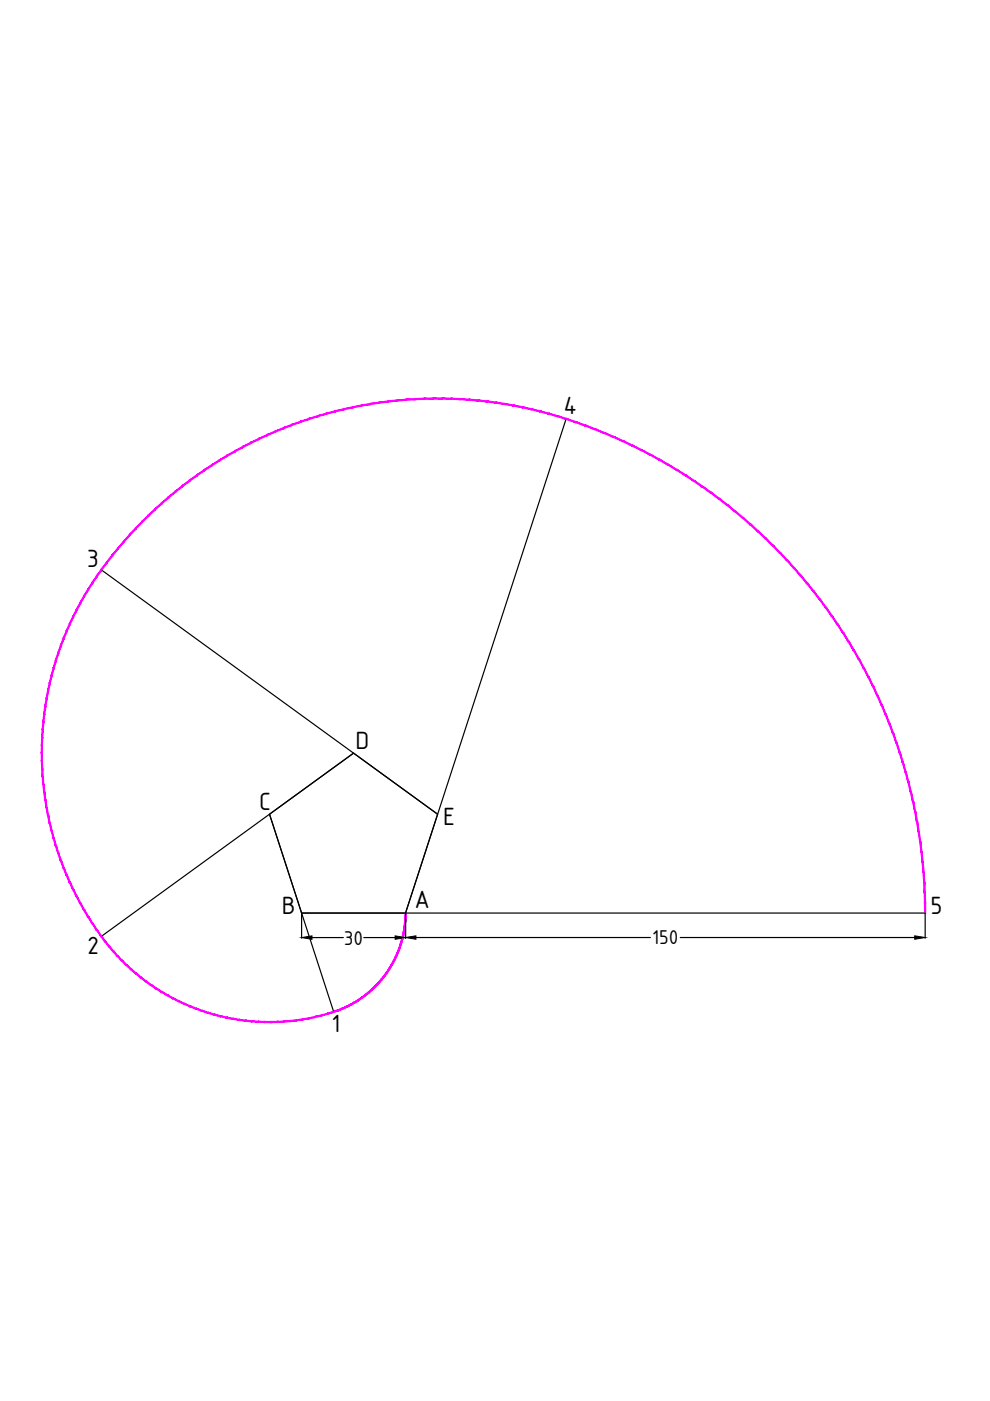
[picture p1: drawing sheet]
<svg xmlns="http://www.w3.org/2000/svg" width="210mm" height="297mm" viewBox="0 0 210 297" stroke-linecap="round" stroke-linejoin="round" font-family="sans-serif">
<defs><g id="words">
<g font-size="5.7">
<text x="119.5" y="87.7">4</text>
<text x="18.4" y="120.2">3</text>
<text x="75.4" y="158.8">D</text>
<text x="55" y="171.8">C</text>
<text x="94" y="174.9">E</text>
<text x="59.8" y="193.9">B</text>
<text x="87.9" y="192.6">A</text>
<text x="197.3" y="193.7">5</text>
<text x="18.5" y="202.3">2</text>
<text x="70.3" y="218.9">1</text>
</g>
<g font-size="4.6">
<text x="72.9" y="200.3">30</text>
<text x="138.3" y="200.2">150</text>
</g>
</g></defs>
<!-- layer: 0 -->
<g fill="none" stroke="#000" stroke-width=".25">
<path d="M120 88.8l-34 104.8M21.5 120.8l71.3 51.8M75 159.7l-53.5 38.8M57.1 172.6l17.9-12.9 17.8 12.9-6.8 21h-22.1zM57.1 172.6l13.7 41.9M63.9 193.6h132.3M63.9 193.6v5.3M66.1 198.8h6.7M77.1 198.8h6.7M86 193.6v5.3M88.2 198.8h49.7M144.2 198.8h49.7"/>
<path d="M196.2 193.6v5.3"/>
</g>
<g fill="#f0f" stroke="#f0f" stroke-width=".21">
<path d="M70.7 214.4h1l-.9 .3zM70.7 214.4h1l-.1-.3zM71.6 214.1l1-.1-.9 .4zM71.6 214.1l1-.1-.1-.2zM72.5 213.8l1-.2-.9 .4zM72.5 213.8l1-.2-.1-.2zM73.4 213.4l.9-.2-.8 .4zM73.4 213.4l.9-.2-.1-.3zM74.2 212.9l1-.2-.9 .5zM74.2 212.9l1-.2-.2-.2zM75 212.5l1-.3-.8 .5zM75 212.5l1-.3-.2-.2zM75.8 212l1-.3-.8 .5zM75.8 212l1-.3-.2-.3zM76.6 211.4l.9-.3-.7 .6zM76.6 211.4l.9-.3-.1-.2zM77.4 210.9l.9-.4-.8 .6zM77.4 210.9l.9-.4-.2-.2zM78.1 210.3l.9-.5-.7 .7zM78.1 210.3l.9-.5-.2-.1zM78.8 209.7l.9-.5-.7 .6zM78.8 209.7l.9-.5-.2-.2zM79.5 209l.9-.5-.7 .7zM80.2 208.3l-.7 .7 .9-.5zM80.2 208.3l.8-.6-.6 .8zM80.8 207.6l-.6 .7 .8-.6zM80.8 207.6l.8-.6-.6 .7zM81.4 206.8l-.6 .8 .8-.6zM81.4 206.8l.8-.6-.6 .8zM81.9 206.1l-.5 .7 .8-.6zM81.9 206.1l.8-.7-.5 .8zM82.5 205.3l-.6 .8 .8-.7zM82.5 205.3l.7-.7-.5 .8zM83 204.5l-.5 .8 .7-.7zM83.6 203.8l-.4 .8-.2-.1zM83.4 203.6l-.4 .9 .6-.7zM84.1 202.9l-.5 .9-.2-.2zM83.8 202.8l-.4 .8 .7-.7zM84.4 202l-.3 .9-.3-.1zM84.2 201.9l-.4 .9 .6-.8zM84.8 201.1l-.4 .9-.2-.1zM84.6 201l-.4 .9 .6-.8zM85.1 200.2l-.3 .9-.2-.1zM84.9 200.1l-.3 .9 .5-.8zM85.4 199.3l-.3 .9-.2-.1zM85.1 199.2l-.2 .9 .5-.8zM85.6 198.3l-.2 1-.3-.1zM85.3 198.3l-.2 .9 .5-.9zM85.8 197.4l-.2 .9h-.3zM85.5 197.4l-.2 .9 .5-.9zM85.9 196.5l-.1 .9h-.3zM85.7 196.4l-.2 1 .4-.9zM86 195.5l-.1 1-.2-.1zM85.8 195.5l-.1 .9 .3-.9zM86.1 194.5l-.1 1h-.2zM85.8 194.5v1l.3-1zM86.1 193.6v.9h-.3zM85.9 193.6l-.1 .9 .3-.9z"/>
<path d="M21.4 198.6l.2-.1 .6 1.2zM21.6 198.5l.6 1.2 .2-.2zM22.2 199.7l.2-.2 .6 1.3zM22.4 199.5l.6 1.3 .2-.2zM23 200.8l.2-.2 .7 1.2zM23.2 200.6l.7 1.2 .2-.2zM23.9 201.8l.2-.2 .7 1.2zM24.1 201.6l.7 1.2 .2-.2zM24.8 202.8l.2-.2 .8 1.2zM25 202.6l.8 1.2 .2-.2zM25.8 203.8l.2-.2 .7 1.1zM26 203.6l.7 1.1 .2-.2zM26.9 204.5l.8 1.1-1-.9zM26.9 204.5l.8 1.1 .2-.2zM27.9 205.4l.9 1.1-1.1-.9zM27.9 205.4l.9 1.1 .1-.2zM28.9 206.3l.9 1.1-1-.9zM28.9 206.3l.9 1.1 .2-.2zM30 207.2l.9 1-1.1-.8zM30 207.2l.9 1 .1-.2zM31 208l1 1-1.1-.8zM31 208l1 1 .1-.2zM32.1 208.8l1 .9-1.1-.7zM32.1 208.8l1 .9 .2-.2zM33.3 209.5l1 .9-1.2-.7zM33.3 209.5l1 .9 .1-.2zM34.4 210.2l1 .9-1.1-.7zM34.4 210.2l1 .9 .2-.2zM35.6 210.9l1 .9-1.2-.7zM35.6 210.9l1 .9 .1-.3zM36.7 211.5l1.1 .9-1.2-.6zM36.7 211.5l1.1 .9 .1-.3zM37.9 212.1l1.2 .9-1.3-.6zM37.9 212.1l1.2 .9 .1-.3zM39.2 212.7l1.1 .8-1.2-.5zM39.2 212.7l1.1 .8 .1-.2zM40.4 213.3l1.2 .7-1.3-.5zM40.4 213.3l1.2 .7 .1-.3zM41.7 213.7l1.1 .7-1.2-.4zM41.7 213.7l1.1 .7 .1-.2zM42.9 214.2l1.2 .7-1.3-.5zM42.9 214.2l1.2 .7 .1-.3zM44.2 214.6l1.2 .7-1.3-.4zM44.2 214.6l1.2 .7 .1-.3zM45.5 215l1.2 .6-1.3-.3zM45.5 215l1.2 .6 .1-.3zM46.8 215.3l1.3 .6-1.4-.3zM46.8 215.3l1.3 .6v-.3zM48.1 215.6l1.3 .5-1.3-.2zM48.1 215.6l1.3 .5v-.2zM49.4 215.9l1.3 .5-1.3-.3zM49.4 215.9l1.3 .5 .1-.3zM50.8 216.1l1.3 .4-1.4-.1zM50.8 216.1l1.3 .4v-.2zM52.1 216.3l1.3 .4-1.3-.2zM52.1 216.3l1.3 .4v-.3zM53.4 216.4l1.4 .4-1.4-.1zM53.4 216.4l1.4 .4v-.3zM54.8 216.5l1.3 .3h-1.3zM54.8 216.5l1.3 .3v-.2zM56.1 216.6l1.4 .2h-1.4zM56.1 216.6l1.4 .2v-.2zM57.5 216.6l1.3 .2h-1.3zM57.5 216.6l1.3 .2v-.3zM58.8 216.5l1.4 .2-1.4 .1zM58.8 216.5l1.4 .2v-.2zM60.2 216.5l1.3 .1-1.3 .1zM60.2 216.5l1.3 .1v-.2zM61.5 216.4h1.4l-1.4 .2zM61.5 216.4h1.4l-.1-.2zM62.8 216.2l1.4 .1-1.3 .1zM62.8 216.2l1.4 .1v-.3zM64.2 216h1.4l-1.4 .3zM64.2 216h1.4l-.1-.2zM65.5 215.8l1.4-.1-1.3 .3zM65.5 215.8l1.4-.1-.1-.2zM66.8 215.5l1.4-.1-1.3 .3zM66.8 215.5l1.4-.1-.1-.2zM68.1 215.2l1.4-.1-1.3 .3zM68.1 215.2l1.4-.1-.1-.3zM69.4 214.8l1.4-.1-1.3 .4zM69.4 214.8l1.4-.1-.1-.3z"/>
<path d="M21.4 120.8l.2 .1-1.2 1.2zM21.6 120.9l-1.2 1.2 .2 .2zM20.4 122.1l.2 .2-1.1 1.2zM20.6 122.3l-1.1 1.2 .2 .1zM19.5 123.5l.2 .1-1.1 1.3zM19.7 123.6l-1.1 1.3 .2 .1zM18.6 124.9l.2 .1-1.1 1.3zM18.8 125l-1.1 1.3 .3 .2zM17.7 126.3l.3 .2-1.1 1.3zM18 126.5l-1.1 1.3 .2 .1zM16.9 127.8l.2 .1-1 1.3zM17.1 127.9l-1 1.3 .3 .2zM16.1 129.2l.3 .2-1 1.3zM16.4 129.4l-1 1.3 .2 .1zM15.4 130.7l.2 .1-.9 1.4zM15.6 130.8l-.9 1.4 .2 .1zM14.7 132.2l.2 .1-.9 1.5zM14.9 132.3l-.9 1.5 .2 .1zM14 133.8l.2 .1-.8 1.4zM14.2 133.9l-.8 1.4 .2 .1zM13.4 135.3l.2 .1-.8 1.4zM13.6 135.4l-.8 1.4 .2 .1zM12.8 136.8l.2 .1-.8 1.5zM13 136.9l-.8 1.5 .3 .1zM12.2 138.4l.3 .1-.8 1.5zM12.5 138.5l-.8 1.5 .3 .1zM11.7 140l.3 .1-.7 1.5zM12 140.1l-.7 1.5 .2 .1zM11.3 141.6l.2 .1-.7 1.5zM11.5 141.7l-.7 1.5 .3 .1zM10.8 143.2l.3 .1-.7 1.5zM11.1 143.3l-.7 1.5 .3 .1zM10.4 144.8l.3 .1-.6 1.5zM10.7 144.9l-.6 1.5 .2 .1zM10.1 146.4l.2 .1-.5 1.6zM10.3 146.5l-.5 1.6h.2zM9.8 148.1h.2l-.5 1.6zM10 148.1l-.5 1.6 .2 .1zM9.5 149.7l.2 .1-.4 1.6zM9.7 149.8l-.4 1.6h.2zM9.3 151.4h.2l-.4 1.6zM9.5 151.4l-.4 1.6 .2 .1zM9.1 153l.2 .1-.4 1.6zM9.3 153.1l-.4 1.6h.3zM8.9 154.7h.3l-.4 1.7zM9.2 154.7l-.4 1.7h.3zM8.8 156.4h.3l-.3 1.6zM9.1 156.4l-.3 1.6h.2zM8.8 158h.2l-.3 1.7zM9 158l-.3 1.7h.3zM8.7 159.7h.3l-.2 1.6zM9 159.7l-.2 1.6h.2zM8.8 161.3h.2l-.2 1.7zM9 161.3l-.2 1.7h.3zM8.8 163h.3l-.2 1.7zM9.1 163l-.2 1.7h.3zM8.9 164.7h.3l-.1 1.6zM9.2 164.7l-.1 1.6h.2zM9.1 166.3h.2v1.7zM9.3 166.3v1.7l.2-.1zM9.3 168l.2-.1v1.7zM9.5 167.9v1.7h.2zM9.5 169.6h.2l.1 1.7zM9.7 169.6l.1 1.7 .2-.1zM9.8 171.3l.2-.1 .1 1.7zM10 171.2l.1 1.7h.2zM10.1 172.9h.2l.1 1.6zM10.3 172.9l.1 1.6h.3zM10.4 174.5h.3l.1 1.6zM10.7 174.5l.1 1.6h.3zM10.8 176.1h.3l.2 1.7zM11.1 176.1l.2 1.7 .2-.1zM11.3 177.8l.2-.1 .2 1.7zM11.5 177.7l.2 1.7 .3-.1zM11.7 179.4l.3-.1 .2 1.6zM12 179.3l.2 1.6h.3zM12.2 180.9h.3l.3 1.6zM12.5 180.9l.3 1.6 .2-.1zM12.8 182.5l.2-.1 .4 1.7zM13 182.4l.4 1.7 .2-.1zM13.4 184.1l.2-.1 .4 1.6zM13.6 184l.4 1.6 .2-.1zM14 185.6l.2-.1 .5 1.6zM14.2 185.5l.5 1.6 .2-.1zM14.7 187.1l.2-.1 .5 1.6zM14.9 187l.5 1.6 .2-.1zM15.4 188.6l.2-.1 .5 1.6zM15.6 188.5l.5 1.6 .3-.1zM16.1 190.1l.3-.1 .5 1.6zM16.4 190l.5 1.6 .2-.1zM16.9 191.6l.2-.1 .6 1.5zM17.1 191.5l.6 1.5 .3-.1zM17.7 193l.3-.1 .6 1.6zM18 192.9l.6 1.6 .2-.2zM18.6 194.5l.2-.2 .7 1.6zM18.8 194.3l.7 1.6 .2-.2zM19.5 195.9l.2-.2 .7 1.5zM19.7 195.7l.7 1.5 .2-.1zM20.4 197.2l.2-.1 .8 1.5zM20.6 197.1l.8 1.5 .2-.1z"/>
<path d="M118.2 88.1l1.9 .6-.1 .2zM118.2 88.1v.3l1.8 .5zM116.4 87.6l1.8 .5v.3zM116.4 87.6l-.1 .2 1.9 .6zM114.6 87.1l1.8 .5-.1 .2zM114.6 87.1l-.1 .2 1.8 .5zM112.7 86.6l1.9 .5-.1 .2zM112.7 86.6l-.1 .3 1.9 .4zM110.8 86.2l1.9 .4-.1 .3zM110.8 86.2v.3l1.8 .4zM108.9 85.9l1.9 .3v.3zM108.9 85.9v.2l1.9 .4zM107.1 85.5l1.8 .4v.2zM107.1 85.5l-.1 .3 1.9 .3zM105.2 85.2l1.9 .3-.1 .3zM105.2 85.2l-.1 .3 1.9 .3zM103.3 85l1.9 .2-.1 .3zM103.3 85v.2l1.8 .3zM101.4 84.8l1.9 .2v.2zM101.4 84.8v.2l1.9 .2zM99.5 84.6l1.9 .2v.2zM99.5 84.6v.3l1.9 .1zM97.6 84.5l1.9 .1v.3zM97.6 84.5v.2l1.9 .2zM95.7 84.4l1.9 .1v.2zM95.7 84.4l-.1 .3h2zM93.8 84.4h1.9l-.1 .3zM93.8 84.4l-.1 .2 1.9 .1zM91.8 84.4h2l-.1 .2zM91.8 84.4v.2h1.9zM89.9 84.4h1.9v.2zM89.9 84.4v.3l1.9-.1zM88 84.5l1.9-.1v.3zM88 84.5v.2h1.9zM86.1 84.6l1.9-.1v.2zM86.1 84.6v.3l1.9-.2zM84.2 84.8l1.9-.2v.3zM84.2 84.8v.2l1.9-.1zM82.3 85l1.9-.2v.2zM82.3 85v.2l1.9-.2zM80.4 85.2l1.9-.2v.2zM80.4 85.2v.3l1.9-.3zM78.5 85.5l1.9-.3v.3zM78.5 85.5l.1 .3 1.8-.3zM76.6 85.9l1.9-.4 .1 .3zM76.6 85.9l.1 .2 1.9-.3zM74.8 86.2l1.8-.3 .1 .2zM74.8 86.2v.3l1.9-.4zM72.9 86.6l1.9-.4v.3zM72.9 86.6v.3l1.9-.4zM71 87.1l1.9-.5v.3zM71 87.1l.1 .2 1.8-.4zM69.2 87.6l1.8-.5 .1 .2zM69.2 87.6l.1 .2 1.8-.5zM67.3 88.1l1.9-.5 .1 .2zM67.3 88.1l.1 .3 1.9-.6zM65.5 88.7l1.8-.6 .1 .3zM65.5 88.7l.1 .2 1.8-.5zM63.7 89.3l1.8-.6 .1 .2zM63.7 89.3l.1 .2 1.8-.6zM61.9 89.9l1.8-.6 .1 .2zM61.9 89.9l.1 .3 1.8-.7zM60.1 90.6l1.8-.7 .1 .3zM60.1 90.6l.1 .3 1.8-.7zM58.3 91.4l1.8-.8 .1 .3zM58.3 91.4l.2 .2 1.7-.7zM56.6 92.1l1.7-.7 .2 .2zM56.6 92.1l.1 .3 1.8-.8zM54.9 92.9l1.7-.8 .1 .3zM54.9 92.9l.1 .3 1.7-.8zM53.1 93.8l1.8-.9 .1 .3zM53.1 93.8l.2 .2 1.7-.8zM51.4 94.6l1.7-.8 .2 .2zM51.4 94.6l.2 .3 1.7-.9zM49.8 95.6l1.6-1 .2 .3zM49.8 95.6l.1 .2 1.7-.9zM48.1 96.5l1.7-.9 .1 .2zM48.1 96.5l.1 .2 1.7-.9zM46.5 97.5l1.6-1 .1 .2zM46.5 97.5l.1 .2 1.6-1zM44.9 98.5l1.6-1 .1 .2zM44.9 98.5l.1 .2 1.6-1zM43.3 99.6l1.6-1.1 .1 .2zM43.3 99.6l.1 .2 1.6-1.1zM41.7 100.7l1.6-1.1 .1 .2zM41.7 100.7l.1 .2 1.6-1.1zM40.1 101.8l1.6-1.1 .1 .2zM40.1 101.8l.2 .2 1.5-1.1zM38.6 102.9l1.5-1.1 .2 .2zM38.6 102.9l.2 .3 1.5-1.2zM37.1 104.1l1.5-1.2 .2 .3zM37.1 104.1l.2 .2 1.5-1.1zM35.6 105.4l1.5-1.3 .2 .2zM35.6 105.4l.2 .2 1.5-1.3zM34.2 106.6l1.4-1.2 .2 .2zM34.2 106.6l.2 .2 1.4-1.2zM32.8 107.9l1.4-1.3 .2 .2zM32.8 107.9l.2 .2 1.4-1.3zM31.4 109.2l1.4-1.3 .2 .2zM31.4 109.2l.2 .2 1.4-1.3zM30 110.6l1.4-1.4 .2 .2zM30 110.6l.2 .1 1.4-1.3zM30 110.6l.2 .1-1.5 1.2zM28.7 111.9l.2 .2 1.3-1.4zM28.7 111.9l.2 .2-1.5 1.2zM27.4 113.3l.2 .2 1.3-1.4zM27.4 113.3l.2 .2-1.5 1.3zM26.1 114.8l.2 .1 1.3-1.4zM26.1 114.8l.2 .1-1.4 1.3zM24.9 116.2l.2 .2 1.2-1.5zM24.9 116.2l.2 .2-1.4 1.3zM23.7 117.7l.2 .2 1.2-1.5zM23.7 117.7l.2 .2-1.4 1.3zM22.5 119.2l.2 .2 1.2-1.5zM22.5 119.2l.2 .2-1.3 1.4zM22.7 119.4l-1.3 1.4 .2 .1z"/>
<path d="M196.3 191.4v2.2h-.3zM196 191.4v2.2l.3-2.2zM196.2 189.3l.1 2.1h-.3zM195.9 189.3l.1 2.1 .2-2.1zM196.1 187.1l.1 2.2h-.3zM195.8 187.1l.1 2.2 .2-2.2zM195.9 184.9l.2 2.2h-.3zM195.7 185l.1 2.1 .1-2.2zM195.8 182.8l.1 2.1-.2 .1zM195.5 182.8l.2 2.2 .1-2.2zM195.5 180.6l.3 2.2h-.3zM195.3 180.7l.2 2.1v-2.2zM195.2 178.5l.3 2.1-.2 .1zM195 178.5l.3 2.2-.1-2.2zM194.9 176.3l.3 2.2h-.2zM194.7 176.4l.3 2.1-.1-2.2zM194.6 174.2l.3 2.1-.2 .1zM194.3 174.2l.4 2.2-.1-2.2zM194.2 172.1l.4 2.1h-.3zM193.9 172.1l.4 2.1-.1-2.1zM193.7 169.9l.5 2.2h-.3zM193.5 170l.4 2.1-.2-2.2zM193.2 167.8l.5 2.1-.2 .1zM193 167.9l.5 2.1-.3-2.2zM192.7 165.7l.5 2.1-.2 .1zM192.5 165.8l.5 2.1-.3-2.2zM192.1 163.6l.6 2.1-.2 .1zM191.9 163.7l.6 2.1-.4-2.2zM191.5 161.6l.6 2-.2 .1zM191.3 161.6l.6 2.1-.4-2.1zM190.9 159.5l.6 2.1h-.2zM190.6 159.6l.7 2-.4-2.1zM190.2 157.4l.7 2.1-.3 .1zM190 157.5l.6 2.1-.4-2.2zM189.5 155.4l.7 2-.2 .1zM189.2 155.5l.8 2-.5-2.1zM188.7 153.4l.8 2-.3 .1zM188.5 153.5l.7 2-.5-2.1zM187.9 151.4l.8 2-.2 .1zM187.6 151.5l.9 2-.6-2.1zM187 149.4l.9 2-.3 .1zM186.8 149.5l.8 2-.6-2.1zM186.1 147.4l.9 2-.2 .1zM185.9 147.5l.9 2-.7-2.1zM185.2 145.5l.9 1.9-.2 .1zM185 145.6l.9 1.9-.7-2zM184.3 143.5l.9 2-.2 .1zM184 143.6l1 2-.7-2.1zM183.3 141.6l1 1.9-.3 .1zM183 141.7l1 1.9-.7-2zM182.2 139.7l1.1 1.9-.3 .1zM182 139.8l1 1.9-.8-2zM181.1 137.8l1.1 1.9-.2 .1zM180.9 137.9l1.1 1.9-.9-2zM180 135.9l1.1 1.9-.2 .1zM179.8 136.1l1.1 1.8-.9-2zM178.9 134.1l1.1 1.8-.2 .2zM178.7 134.3l1.1 1.8-.9-2zM177.7 132.3l1.2 1.8-.2 .2zM177.5 132.4l1.2 1.9-1-2zM176.5 130.5l1.2 1.8-.2 .1zM176.3 130.7l1.2 1.7-1-1.9zM175.2 128.8l1.3 1.7-.2 .2zM175 128.9l1.3 1.8-1.1-1.9zM173.9 127l1.3 1.8-.2 .1zM173.7 127.2l1.3 1.7-1.1-1.9zM172.6 125.3l1.3 1.7-.2 .2zM172.4 125.5l1.3 1.7-1.1-1.9zM171.2 123.6l1.4 1.7-.2 .2zM171 123.8l1.4 1.7-1.2-1.9zM169.9 121.9l1.3 1.7-.2 .2zM169.7 122.1l1.3 1.7-1.1-1.9zM168.4 120.3l1.5 1.6-.2 .2zM168.2 120.5l1.5 1.6-1.3-1.8zM167 118.7l1.4 1.6-.2 .2zM166.8 118.9l1.4 1.6-1.2-1.8zM165.5 117.1l1.5 1.6-.2 .2zM165.3 117.3l1.5 1.6-1.3-1.8zM164 115.6l1.5 1.5-.2 .2zM164 115.6l-.2 .2 1.5 1.5zM162.4 114.1l1.6 1.5-.2 .2zM162.4 114.1l-.2 .2 1.6 1.5zM160.8 112.6l1.6 1.5-.2 .2zM160.8 112.6l-.1 .2 1.5 1.5zM159.3 111.1l1.5 1.5-.1 .2zM159.3 111.1l-.2 .2 1.6 1.5zM157.6 109.7l1.7 1.4-.2 .2zM157.6 109.7l-.1 .2 1.6 1.4zM155.9 108.3l1.7 1.4-.1 .2zM155.9 108.3l-.1 .2 1.7 1.4zM154.3 107l1.6 1.3-.1 .2zM154.3 107l-.2 .2 1.7 1.3zM152.6 105.6l1.7 1.4-.2 .2zM152.6 105.6l-.2 .3 1.7 1.3zM150.8 104.3l1.8 1.3-.2 .3zM150.8 104.3l-.1 .3 1.7 1.3zM149 103.1l1.8 1.2-.1 .3zM149 103.1l-.1 .2 1.8 1.3zM147.3 101.9l1.7 1.2-.1 .2zM147.3 101.9l-.2 .2 1.8 1.2zM145.5 100.7l1.8 1.2-.2 .2zM145.5 100.7l-.2 .2 1.8 1.2zM143.6 99.5l1.9 1.2-.2 .2zM143.6 99.5l-.1 .3 1.8 1.1zM141.8 98.4l1.8 1.1-.1 .3zM141.8 98.4l-.2 .2 1.9 1.2zM139.9 97.4l1.9 1-.2 .2zM139.9 97.4l-.2 .2 1.9 1zM138 96.3l1.9 1.1-.2 .2zM138 96.3l-.1 .2 1.8 1.1zM136.1 95.3l1.9 1-.1 .2zM136.1 95.3l-.2 .2 2 1zM134.1 94.3l2 1-.2 .2zM134.1 94.3l-.1 .3 1.9 .9zM132.2 93.4l1.9 .9-.1 .3zM132.2 93.4l-.1 .2 1.9 1zM130.2 92.5l2 .9-.1 .2zM130.2 92.5l-.1 .3 2 .8zM128.2 91.7l2 .8-.1 .3zM128.2 91.7l-.1 .2 2 .9zM126.2 90.9l2 .8-.1 .2zM126.2 90.9l-.1 .2 2 .8zM124.2 90.1l2 .8-.1 .2zM124.2 90.1l-.1 .2 2 .8zM122.1 89.4l2.1 .7-.1 .2zM122.1 89.4l-.1 .2 2.1 .7zM120.1 88.7l2 .7-.1 .2zM120.1 88.7l-.1 .2 2 .7z"/>
</g>
<path d="M63.9 198.8l2.2-.4v.8zM83.8 198.4l2.2 .4-2.2 .4zM86 198.8l2.2-.4v.7zM193.9 198.4l2.3 .4-2.3 .3z" fill="#000" stroke="#000" stroke-width=".21"/>
<use href="#words"/>
</svg>
